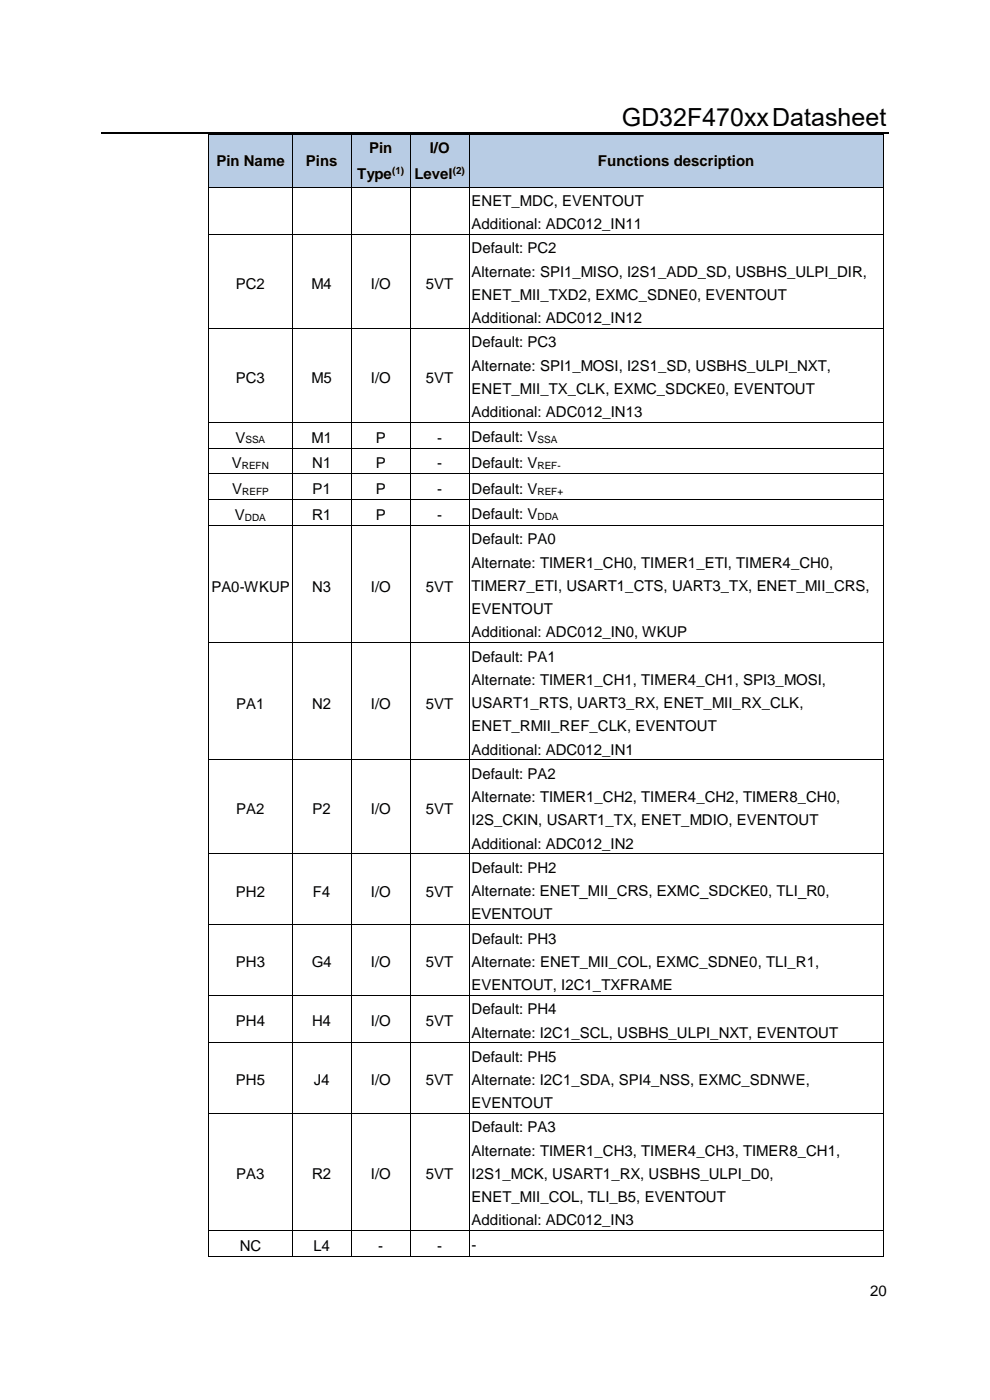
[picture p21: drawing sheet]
<svg xmlns="http://www.w3.org/2000/svg" width="210mm" height="297mm" viewBox="0 0 210 297" stroke-linecap="round" stroke-linejoin="round" font-family="sans-serif">
<defs><g id="words">
<text font-size="5.3" x="131.9" y="26.7">GD32F470xxDatasheet</text>
<g font-size="3.2">
<text x="45.9" y="35.2">Pin Name</text>
<text x="64.9" y="35.2">Pins</text>
<text x="78.3" y="32.5">Pin</text>
<text x="91.2" y="32.5">I/O</text>
<text x="126.9" y="35.2">Functions description</text>
<text x="75.8" y="38">Type</text>
<text x="87.9" y="38">Level</text>
<text x="100.1" y="43.7">ENET_MDC, EVENTOUT</text>
<text x="100.1" y="48.6">Additional: ADC012_IN11</text>
<text x="100.1" y="53.7">Default: PC2</text>
<text x="100.1" y="58.7">Alternate: SPI1_MISO, I2S1_ADD_SD, USBHS_ULPI_DIR,</text>
<text x="50" y="61.3">PC2</text>
<text x="66.1" y="61.3">M4</text>
<text x="78.7" y="61.3">I/O</text>
<text x="90.4" y="61.3">5VT</text>
<text x="100.1" y="63.6">ENET_MII_TXD2, EXMC_SDNE0, EVENTOUT</text>
<text x="100.1" y="68.5">Additional: ADC012_IN12</text>
<text x="100.1" y="73.7">Default: PC3</text>
<text x="50" y="81.2">PC3</text>
<text x="66.1" y="81.2">M5</text>
<text x="78.7" y="81.2">I/O</text>
<text x="90.4" y="81.2">5VT</text>
<text x="100.1" y="78.6">Alternate: SPI1_MOSI, I2S1_SD, USBHS_ULPI_NXT,</text>
<text x="100.1" y="83.6">ENET_MII_TX_CLK, EXMC_SDCKE0, EVENTOUT</text>
<text x="100.1" y="88.5">Additional: ADC012_IN13</text>
<text x="50" y="93.9">V</text>
<text x="66.1" y="93.9">M1</text>
<text x="79.7" y="93.9">P</text>
<text x="92.7" y="93.9">-</text>
<text x="100.1" y="93.8">Default: V</text>
<text x="49.2" y="99.4">V</text>
<text x="66.2" y="99.4">N1</text>
<text x="79.7" y="99.4">P</text>
<text x="92.7" y="99.4">-</text>
<text x="100.1" y="99.2">Default: V</text>
<text x="49.3" y="104.8">V</text>
<text x="66.3" y="104.8">P1</text>
<text x="79.7" y="104.8">P</text>
<text x="92.7" y="104.8">-</text>
<text x="100.1" y="104.8">Default: V</text>
<text x="49.8" y="110.3">V</text>
<text x="66.2" y="110.3">R1</text>
<text x="79.7" y="110.3">P</text>
<text x="92.7" y="110.3">-</text>
<text x="100.1" y="110.2">Default: V</text>
<text x="100.1" y="115.5">Default: PA0</text>
<text x="44.8" y="125.5">PA0-WKUP</text>
<text x="66.2" y="125.5">N3</text>
<text x="78.7" y="125.5">I/O</text>
<text x="90.4" y="125.5">5VT</text>
<text x="100.1" y="120.4">Alternate: TIMER1_CH0, TIMER1_ETI, TIMER4_CH0,</text>
<text x="100.1" y="125.4">TIMER7_ETI, USART1_CTS, UART3_TX, ENET_MII_CRS,</text>
<text x="100.1" y="130.3">EVENTOUT</text>
<text x="100.1" y="135.2">Additional: ADC012_IN0, WKUP</text>
<text x="100.1" y="140.4">Default: PA1</text>
<text x="100.1" y="145.3">Alternate: TIMER1_CH1, TIMER4_CH1, SPI3_MOSI,</text>
<text x="50.1" y="150.3">PA1</text>
<text x="66.2" y="150.3">N2</text>
<text x="78.7" y="150.3">I/O</text>
<text x="90.4" y="150.3">5VT</text>
<text x="100.1" y="150.3">USART1_RTS, UART3_RX, ENET_MII_RX_CLK,</text>
<text x="100.1" y="155.2">ENET_RMII_REF_CLK, EVENTOUT</text>
<text x="100.1" y="160.1">Additional: ADC012_IN1</text>
<text x="100.1" y="165.3">Default: PA2</text>
<text x="50.1" y="172.8">PA2</text>
<text x="66.3" y="172.8">P2</text>
<text x="78.7" y="172.8">I/O</text>
<text x="90.4" y="172.8">5VT</text>
<text x="100.1" y="170.2">Alternate: TIMER1_CH2, TIMER4_CH2, TIMER8_CH0,</text>
<text x="100.1" y="175.1">I2S_CKIN, USART1_TX, ENET_MDIO, EVENTOUT</text>
<text x="100.1" y="180.1">Additional: ADC012_IN2</text>
<text x="100.1" y="185.2">Default: PH2</text>
<text x="50" y="190.2">PH2</text>
<text x="66.4" y="190.2">F4</text>
<text x="78.7" y="190.2">I/O</text>
<text x="90.4" y="190.2">5VT</text>
<text x="100.1" y="190.1">Alternate: ENET_MII_CRS, EXMC_SDCKE0, TLI_R0,</text>
<text x="100.1" y="195.1">EVENTOUT</text>
<text x="100.1" y="200.2">Default: PH3</text>
<text x="50" y="205.2">PH3</text>
<text x="66.1" y="205.2">G4</text>
<text x="78.7" y="205.2">I/O</text>
<text x="90.4" y="205.2">5VT</text>
<text x="100.1" y="205.1">Alternate: ENET_MII_COL, EXMC_SDNE0, TLI_R1,</text>
<text x="100.1" y="210">EVENTOUT, I2C1_TXFRAME</text>
<text x="100.1" y="215.2">Default: PH4</text>
<text x="50" y="217.7">PH4</text>
<text x="66.2" y="217.7">H4</text>
<text x="78.7" y="217.7">I/O</text>
<text x="90.4" y="217.7">5VT</text>
<text x="100.1" y="220.1">Alternate: I2C1_SCL, USBHS_ULPI_NXT, EVENTOUT</text>
<text x="100.1" y="225.2">Default: PH5</text>
<text x="50" y="230.3">PH5</text>
<text x="66.6" y="230.3">J4</text>
<text x="78.7" y="230.3">I/O</text>
<text x="90.4" y="230.3">5VT</text>
<text x="100.1" y="230.2">Alternate: I2C1_SDA, SPI4_NSS, EXMC_SDNWE,</text>
<text x="100.1" y="235.1">EVENTOUT</text>
<text x="100.1" y="240.2">Default: PA3</text>
<text x="100.1" y="245.1">Alternate: TIMER1_CH3, TIMER4_CH3, TIMER8_CH1,</text>
<text x="50.1" y="250.2">PA3</text>
<text x="66.2" y="250.2">R2</text>
<text x="78.7" y="250.2">I/O</text>
<text x="90.4" y="250.2">5VT</text>
<text x="100.1" y="250.1">I2S1_MCK, USART1_RX, USBHS_ULPI_D0,</text>
<text x="100.1" y="255.1">ENET_MII_COL, TLI_B5, EVENTOUT</text>
<text x="100.1" y="260">Additional: ADC012_IN3</text>
<text x="50.8" y="265.4">NC</text>
<text x="66.5" y="265.4">L4</text>
<text x="80.2" y="265.4">-</text>
<text x="92.7" y="265.4">-</text>
<text x="100.1" y="265.3">-</text>
<text x="184.6" y="275">20</text>
</g>
<g font-size="2.1">
<text x="83.2" y="36.9">(1)</text>
<text x="96" y="36.9">(2)</text>
<text x="52.1" y="94.1">SSA</text>
<text x="114" y="94">SSA</text>
<text x="51.3" y="99.5">REFN</text>
<text x="114" y="99.4">REF-</text>
<text x="51.4" y="105">REFP</text>
<text x="114" y="104.9">REF+</text>
<text x="52" y="110.5">DDA</text>
<text x="114" y="110.4">DDA</text>
</g>
</g></defs>
<path d="M21.5 28.3h167.1" fill="none" stroke="#000" stroke-width=".25"/>
<g fill="#b8cce4">
<path d="M44.4 28.6h17.5v11h-17.5z" fill-rule="evenodd"/>
<path d="M44.8 31.3h16.7v5.5h-16.7z" fill-rule="evenodd"/>
<path d="M62.1 28.6h12.3v11h-12.3z" fill-rule="evenodd"/>
<path d="M62.5 31.3h11.5v5.5h-11.5z" fill-rule="evenodd"/>
<path d="M74.6 28.6h12.3v11h-12.3z" fill-rule="evenodd"/>
<path d="M75 28.6h11.5v5.5h-11.5z" fill-rule="evenodd"/>
<path d="M75 34.1h11.5v5.5h-11.5z" fill-rule="evenodd"/>
<path d="M87 28.6h12.5v11h-12.5z" fill-rule="evenodd"/>
<path d="M87.5 28.6h11.5v5.5h-11.5z" fill-rule="evenodd"/>
<path d="M87.5 34.1h11.5v5.5h-11.5z" fill-rule="evenodd"/>
<path d="M99.5 28.6h87.8v11h-87.8z" fill-rule="evenodd"/>
<path d="M100.1 31.3h86.8v5.5h-86.8z" fill-rule="evenodd"/>
</g>
<g fill="#000">
<path d="M44.2 28.4h.2v.2h-.2z" fill-rule="evenodd"/>
<path d="M44.2 28.4h.2v.2h-.2z" fill-rule="evenodd"/>
<path d="M44.2 39.6h.2v.2h-.2z" fill-rule="evenodd"/>
<path d="M61.9 28.4h.2v.2h-.2z" fill-rule="evenodd"/>
<path d="M61.9 39.6h.2v.2h-.2z" fill-rule="evenodd"/>
<path d="M74.4 28.4h.2v.2h-.2z" fill-rule="evenodd"/>
<path d="M74.4 39.6h.2v.2h-.2z" fill-rule="evenodd"/>
<path d="M87 28.4h.1v.2h-.1z" fill-rule="evenodd"/>
<path d="M87 39.6h.1v.2h-.1z" fill-rule="evenodd"/>
<path d="M99.5 28.4h.1v.2h-.1z" fill-rule="evenodd"/>
<path d="M99.5 39.6h.1v.2h-.1z" fill-rule="evenodd"/>
<path d="M187.3 28.4h.1v.2h-.1z" fill-rule="evenodd"/>
<path d="M187.3 28.4h.1v.2h-.1z" fill-rule="evenodd"/>
<path d="M187.3 39.6h.1v.2h-.1z" fill-rule="evenodd"/>
<path d="M44.2 49.6h.2v.2h-.2z" fill-rule="evenodd"/>
<path d="M61.9 49.6h.2v.2h-.2z" fill-rule="evenodd"/>
<path d="M74.4 49.6h.2v.2h-.2z" fill-rule="evenodd"/>
<path d="M87 49.6h.1v.2h-.1z" fill-rule="evenodd"/>
<path d="M99.5 49.6h.1v.2h-.1z" fill-rule="evenodd"/>
<path d="M187.3 49.6h.1v.2h-.1z" fill-rule="evenodd"/>
<path d="M44.2 69.6h.2v.1h-.2z" fill-rule="evenodd"/>
<path d="M61.9 69.6h.2v.1h-.2z" fill-rule="evenodd"/>
<path d="M74.4 69.6h.2v.1h-.2z" fill-rule="evenodd"/>
<path d="M87 69.6h.1v.1h-.1z" fill-rule="evenodd"/>
<path d="M99.5 69.6h.1v.1h-.1z" fill-rule="evenodd"/>
<path d="M187.3 69.6h.1v.1h-.1z" fill-rule="evenodd"/>
<path d="M44.2 89.5h.2v.2h-.2z" fill-rule="evenodd"/>
<path d="M44.2 95h.2v.1h-.2z" fill-rule="evenodd"/>
<path d="M61.9 89.5h.2v.2h-.2z" fill-rule="evenodd"/>
<path d="M61.9 95h.2v.1h-.2z" fill-rule="evenodd"/>
<path d="M74.4 89.5h.2v.2h-.2z" fill-rule="evenodd"/>
<path d="M74.4 95h.2v.1h-.2z" fill-rule="evenodd"/>
<path d="M87 89.5h.1v.2h-.1z" fill-rule="evenodd"/>
<path d="M87 95h.1v.1h-.1z" fill-rule="evenodd"/>
<path d="M99.5 89.5h.1v.2h-.1z" fill-rule="evenodd"/>
<path d="M99.5 95h.1v.1h-.1z" fill-rule="evenodd"/>
<path d="M187.3 89.5h.1v.2h-.1z" fill-rule="evenodd"/>
<path d="M187.3 95h.1v.1h-.1z" fill-rule="evenodd"/>
<path d="M44.2 100.4h.2v.2h-.2z" fill-rule="evenodd"/>
<path d="M44.2 105.9h.2v.2h-.2z" fill-rule="evenodd"/>
<path d="M44.2 111.4h.2v.2h-.2z" fill-rule="evenodd"/>
<path d="M61.9 100.4h.2v.2h-.2z" fill-rule="evenodd"/>
<path d="M61.9 105.9h.2v.2h-.2z" fill-rule="evenodd"/>
<path d="M61.9 111.4h.2v.2h-.2z" fill-rule="evenodd"/>
<path d="M74.4 100.4h.2v.2h-.2z" fill-rule="evenodd"/>
<path d="M74.4 105.9h.2v.2h-.2z" fill-rule="evenodd"/>
<path d="M74.4 111.4h.2v.2h-.2z" fill-rule="evenodd"/>
<path d="M87 100.4h.1v.2h-.1z" fill-rule="evenodd"/>
<path d="M87 105.9h.1v.2h-.1z" fill-rule="evenodd"/>
<path d="M87 111.4h.1v.2h-.1z" fill-rule="evenodd"/>
<path d="M99.5 100.4h.1v.2h-.1z" fill-rule="evenodd"/>
<path d="M99.5 105.9h.1v.2h-.1z" fill-rule="evenodd"/>
<path d="M99.5 111.4h.1v.2h-.1z" fill-rule="evenodd"/>
<path d="M187.3 100.4h.1v.2h-.1z" fill-rule="evenodd"/>
<path d="M187.3 105.9h.1v.2h-.1z" fill-rule="evenodd"/>
<path d="M187.3 111.4h.1v.2h-.1z" fill-rule="evenodd"/>
<path d="M44.2 136.2h.2v.2h-.2z" fill-rule="evenodd"/>
<path d="M61.9 136.2h.2v.2h-.2z" fill-rule="evenodd"/>
<path d="M74.4 136.2h.2v.2h-.2z" fill-rule="evenodd"/>
<path d="M87 136.2h.1v.2h-.1z" fill-rule="evenodd"/>
<path d="M99.5 136.2h.1v.2h-.1z" fill-rule="evenodd"/>
<path d="M187.3 136.2h.1v.2h-.1z" fill-rule="evenodd"/>
<path d="M44.2 161.1h.2v.2h-.2z" fill-rule="evenodd"/>
<path d="M61.9 161.1h.2v.2h-.2z" fill-rule="evenodd"/>
<path d="M74.4 161.1h.2v.2h-.2z" fill-rule="evenodd"/>
<path d="M87 161.1h.1v.2h-.1z" fill-rule="evenodd"/>
<path d="M99.5 161.1h.1v.2h-.1z" fill-rule="evenodd"/>
<path d="M187.3 161.1h.1v.2h-.1z" fill-rule="evenodd"/>
<path d="M44.2 181h.2v.2h-.2z" fill-rule="evenodd"/>
<path d="M44.2 196.1h.2v.1h-.2z" fill-rule="evenodd"/>
<path d="M61.9 181h.2v.2h-.2z" fill-rule="evenodd"/>
<path d="M61.9 196.1h.2v.1h-.2z" fill-rule="evenodd"/>
<path d="M74.4 181h.2v.2h-.2z" fill-rule="evenodd"/>
<path d="M74.4 196.1h.2v.1h-.2z" fill-rule="evenodd"/>
<path d="M87 181h.1v.2h-.1z" fill-rule="evenodd"/>
<path d="M87 196.1h.1v.1h-.1z" fill-rule="evenodd"/>
<path d="M99.5 181h.1v.2h-.1z" fill-rule="evenodd"/>
<path d="M99.5 196.1h.1v.1h-.1z" fill-rule="evenodd"/>
<path d="M187.3 181h.1v.2h-.1z" fill-rule="evenodd"/>
<path d="M187.3 196.1h.1v.1h-.1z" fill-rule="evenodd"/>
<path d="M44.2 211.1h.2v.1h-.2z" fill-rule="evenodd"/>
<path d="M61.9 211.1h.2v.1h-.2z" fill-rule="evenodd"/>
<path d="M74.4 211.1h.2v.1h-.2z" fill-rule="evenodd"/>
<path d="M87 211.1h.1v.1h-.1z" fill-rule="evenodd"/>
<path d="M99.5 211.1h.1v.1h-.1z" fill-rule="evenodd"/>
<path d="M187.3 211.1h.1v.1h-.1z" fill-rule="evenodd"/>
<path d="M44.2 221.1h.2v.2h-.2z" fill-rule="evenodd"/>
<path d="M44.2 236.1h.2v.2h-.2z" fill-rule="evenodd"/>
<path d="M61.9 221.1h.2v.2h-.2z" fill-rule="evenodd"/>
<path d="M61.9 236.1h.2v.2h-.2z" fill-rule="evenodd"/>
<path d="M74.4 221.1h.2v.2h-.2z" fill-rule="evenodd"/>
<path d="M74.4 236.1h.2v.2h-.2z" fill-rule="evenodd"/>
<path d="M87 221.1h.1v.2h-.1z" fill-rule="evenodd"/>
<path d="M87 236.1h.1v.2h-.1z" fill-rule="evenodd"/>
<path d="M99.5 221.1h.1v.2h-.1z" fill-rule="evenodd"/>
<path d="M99.5 236.1h.1v.2h-.1z" fill-rule="evenodd"/>
<path d="M187.3 221.1h.1v.2h-.1z" fill-rule="evenodd"/>
<path d="M187.3 236.1h.1v.2h-.1z" fill-rule="evenodd"/>
<path d="M44.2 261h.2v.1h-.2z" fill-rule="evenodd"/>
<path d="M44.2 266.4h.2v.2h-.2z" fill-rule="evenodd"/>
<path d="M44.2 266.4h.2v.2h-.2z" fill-rule="evenodd"/>
<path d="M61.9 261h.2v.1h-.2z" fill-rule="evenodd"/>
<path d="M61.9 266.4h.2v.2h-.2z" fill-rule="evenodd"/>
<path d="M74.4 261h.2v.1h-.2z" fill-rule="evenodd"/>
<path d="M74.4 266.4h.2v.2h-.2z" fill-rule="evenodd"/>
<path d="M87 261h.1v.1h-.1z" fill-rule="evenodd"/>
<path d="M87 266.4h.1v.2h-.1z" fill-rule="evenodd"/>
<path d="M99.5 261h.1v.1h-.1z" fill-rule="evenodd"/>
<path d="M99.5 266.4h.1v.2h-.1z" fill-rule="evenodd"/>
<path d="M187.3 261h.1v.1h-.1z" fill-rule="evenodd"/>
<path d="M187.3 266.4h.1v.2h-.1z" fill-rule="evenodd"/>
<path d="M187.3 266.4h.1v.2h-.1z" fill-rule="evenodd"/>
</g>
<g fill="none" stroke="#000" stroke-width=".21">
<path d="M44.3 28.6v11M44.3 39.8v9.8M44.4 28.5h17.5M44.4 39.7h17.5M62 28.6v11M62 39.8v9.8M62.1 28.5h12.3M62.1 39.7h12.3M74.5 28.6v11M74.5 39.8v9.8M74.6 28.5h12.4M74.6 39.7h12.4"/>
<path d="M87.1 28.6v11M87.1 39.8v9.8M87.1 28.5h12.4M87.1 39.7h12.4M99.5 28.6v11M99.5 39.8v9.8M99.6 28.5h87.7M99.6 39.7h87.7M187.4 28.6v11M187.4 39.8v9.8M44.3 49.8v19.8M44.4 49.7h17.5"/>
<path d="M62 49.8v19.8M62.1 49.7h12.3M74.5 49.8v19.8M74.6 49.7h12.4M87.1 49.8v19.8M87.1 49.7h12.4M99.5 49.8v19.8M99.6 49.7h87.7M187.4 49.8v19.8M44.3 69.7v19.8M44.4 69.6h17.5M62 69.7v19.8"/>
<path d="M62.1 69.6h12.3M74.5 69.7v19.8M74.6 69.6h12.4M87.1 69.7v19.8M87.1 69.6h12.4M99.5 69.7v19.8M99.6 69.6h87.7M187.4 69.7v19.8M44.3 89.7v5.3M44.3 95.1v5.3M44.4 89.6h17.5M44.4 95.1h17.5"/>
<path d="M62 89.7v5.3M62 95.1v5.3M62.1 89.6h12.3M62.1 95.1h12.3M74.5 89.7v5.3M74.5 95.1v5.3M74.6 89.6h12.4M74.6 95.1h12.4M87.1 89.7v5.3M87.1 95.1v5.3M87.1 89.6h12.4M87.1 95.1h12.4"/>
<path d="M99.5 89.7v5.3M99.5 95.1v5.3M99.6 89.6h87.7M99.6 95.1h87.7M187.4 89.7v5.3M187.4 95.1v5.3M44.3 100.6v5.3M44.3 106.1v5.3M44.3 111.6v24.6M44.4 100.5h17.5M44.4 106h17.5M44.4 111.5h17.5"/>
<path d="M62 100.6v5.3M62 106.1v5.3M62 111.6v24.6M62.1 100.5h12.3M62.1 106h12.3M62.1 111.5h12.3M74.5 100.6v5.3M74.5 106.1v5.3M74.5 111.6v24.6M74.6 100.5h12.4M74.6 106h12.4M74.6 111.5h12.4"/>
<path d="M87.1 100.6v5.3M87.1 106.1v5.3M87.1 111.6v24.6M87.1 100.5h12.4M87.1 106h12.4M87.1 111.5h12.4M99.5 100.6v5.3M99.5 106.1v5.3M99.5 111.6v24.6M99.6 100.5h87.7M99.6 106h87.7M99.6 111.5h87.7"/>
<path d="M187.4 100.6v5.3M187.4 106.1v5.3M187.4 111.6v24.6M44.3 136.4v24.7M44.4 136.3h17.5M62 136.4v24.7M62.1 136.3h12.3M74.5 136.4v24.7M74.6 136.3h12.4M87.1 136.4v24.7M87.1 136.3h12.4M99.5 136.4v24.7"/>
<path d="M99.6 136.3h87.7M187.4 136.4v24.7M44.3 161.3v19.7M44.4 161.2h17.5M62 161.3v19.7M62.1 161.2h12.3M74.5 161.3v19.7M74.6 161.2h12.4M87.1 161.3v19.7M87.1 161.2h12.4M99.5 161.3v19.7M99.6 161.2h87.7"/>
<path d="M187.4 161.3v19.7M44.3 181.2v14.9M44.3 196.2v14.9M44.4 181.1h17.5M44.4 196.2h17.5M62 181.2v14.9M62 196.2v14.9M62.1 181.1h12.3M62.1 196.2h12.3M74.5 181.2v14.9M74.5 196.2v14.9M74.6 181.1h12.4"/>
<path d="M74.6 196.2h12.4M87.1 181.2v14.9M87.1 196.2v14.9M87.1 181.1h12.4M87.1 196.2h12.4M99.5 181.2v14.9M99.5 196.2v14.9M99.6 181.1h87.7M99.6 196.2h87.7M187.4 181.2v14.9M187.4 196.2v14.9M44.3 211.2v9.9"/>
<path d="M44.4 211.1h17.5M62 211.2v9.9M62.1 211.1h12.3M74.5 211.2v9.9M74.6 211.1h12.4M87.1 211.2v9.9M87.1 211.1h12.4M99.5 211.2v9.9M99.6 211.1h87.7M187.4 211.2v9.9M44.3 221.3v14.8M44.3 236.3v24.7"/>
<path d="M44.4 221.2h17.5M44.4 236.2h17.5M62 221.3v14.8M62 236.3v24.7M62.1 221.2h12.3M62.1 236.2h12.3M74.5 221.3v14.8M74.5 236.3v24.7M74.6 221.2h12.4M74.6 236.2h12.4M87.1 221.3v14.8M87.1 236.3v24.7"/>
<path d="M87.1 221.2h12.4M87.1 236.2h12.4M99.5 221.3v14.8M99.5 236.3v24.7M99.6 221.2h87.7M99.6 236.2h87.7M187.4 221.3v14.8M187.4 236.3v24.7M44.3 261.1v5.3M44.4 261.1h17.5M44.4 266.5h17.5M62 261.1v5.3"/>
<path d="M62.1 261.1h12.3M62.1 266.5h12.3M74.5 261.1v5.3M74.6 261.1h12.4M74.6 266.5h12.4M87.1 261.1v5.3M87.1 261.1h12.4M87.1 266.5h12.4M99.5 261.1v5.3M99.6 261.1h87.7M99.6 266.5h87.7M187.4 261.1v5.3"/>
</g>
<use href="#words"/>
</svg>
